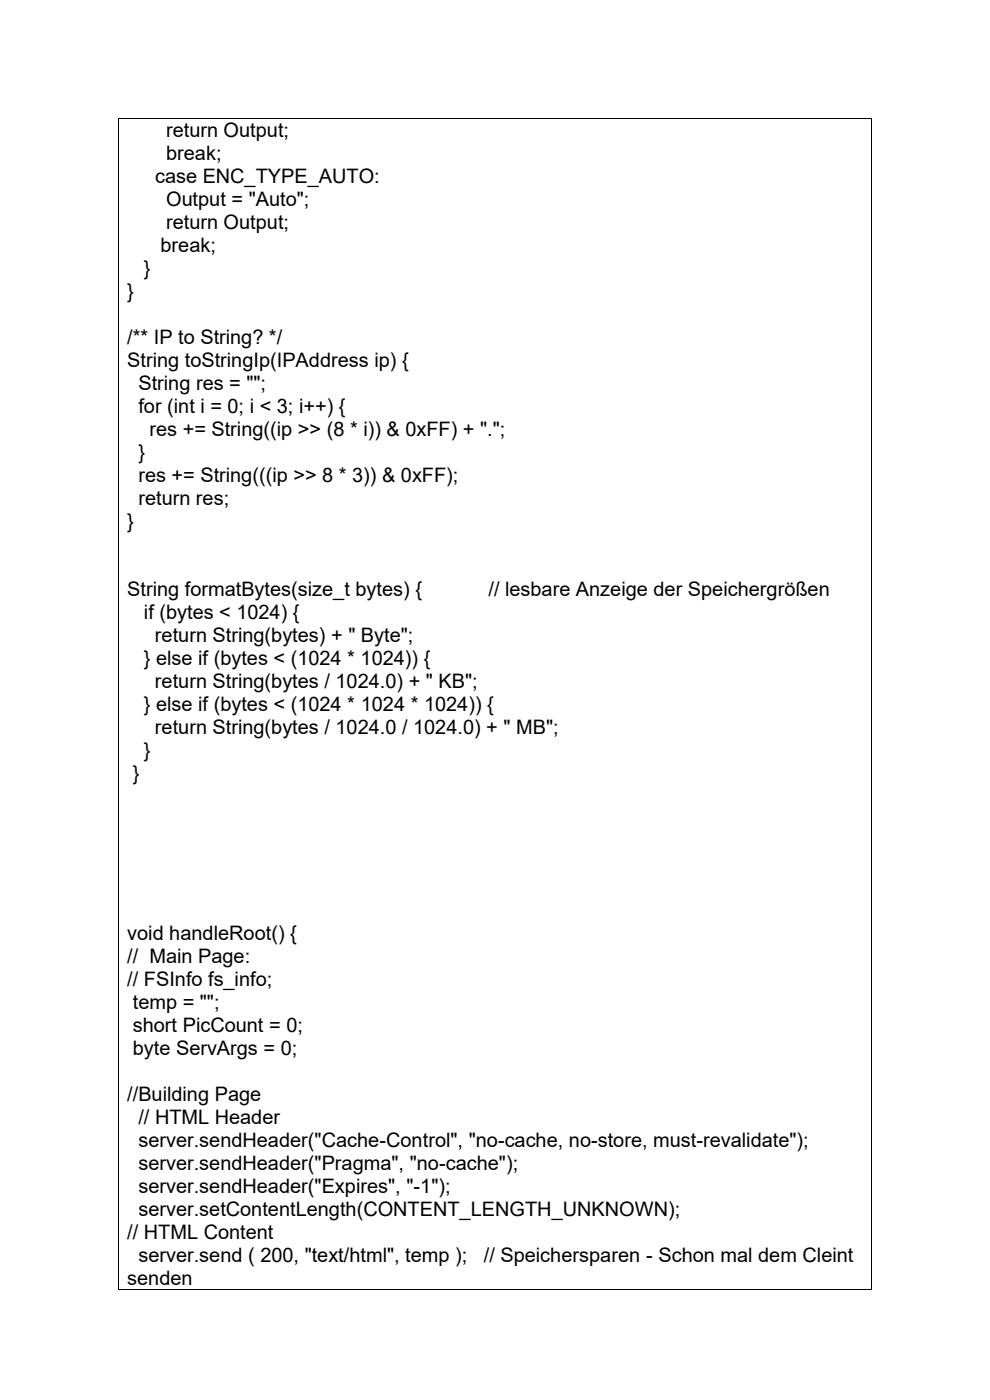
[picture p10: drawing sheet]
<svg xmlns="http://www.w3.org/2000/svg" width="210mm" height="297mm" viewBox="0 0 210 297" stroke-linecap="round" stroke-linejoin="round" font-family="sans-serif">
<defs><g id="words">
<g font-size="4.2">
<text x="35.2" y="29.1">return Output;</text>
<text x="35.2" y="34">break;</text>
<text x="32.9" y="38.9">case ENC_TYPE_AUTO:</text>
<text x="35.2" y="43.8">Output = &quot;Auto&quot;;</text>
<text x="34.1" y="53.5">break;</text>
<text x="35.2" y="48.6">return Output;</text>
<text x="30.5" y="58.4">}</text>
<text x="27" y="63.2">}</text>
<text x="27" y="73">/** IP to String? */</text>
<text x="27" y="77.8">String toStringIp(IPAddress ip) {</text>
<text x="29.4" y="82.7">String res = &quot;&quot;;</text>
<text x="29.4" y="87.6">for (int i = 0; i &lt; 3; i++) {</text>
<text x="31.7" y="92.4">res += String((ip &gt;&gt; (8 * i)) &amp; 0xFF) + &quot;.&quot;;</text>
<text x="29.4" y="97.3">}</text>
<text x="29.4" y="102.2">res += String(((ip &gt;&gt; 8 * 3)) &amp; 0xFF);</text>
<text x="29.4" y="107">return res;</text>
<text x="27" y="111.9">}</text>
<text x="27" y="126.5">String formatBytes(size_t bytes) {</text>
<text x="30.5" y="131.4">if (bytes &lt; 1024) {</text>
<text x="103.6" y="126.5">// lesbare Anzeige der Speichergrößen</text>
<text x="32.9" y="136.2">return String(bytes) + &quot; Byte&quot;;</text>
<text x="30.5" y="141.1">} else if (bytes &lt; (1024 * 1024)) {</text>
<text x="32.9" y="146">return String(bytes / 1024.0) + &quot; KB&quot;;</text>
<text x="30.5" y="150.9">} else if (bytes &lt; (1024 * 1024 * 1024)) {</text>
<text x="32.9" y="155.7">return String(bytes / 1024.0 / 1024.0) + &quot; MB&quot;;</text>
<text x="30.5" y="160.6">}</text>
<text x="28.2" y="165.5">}</text>
<text x="27" y="199.5">void handleRoot() {</text>
<text x="27" y="204.4">// Main Page:</text>
<text x="27" y="209.3">// FSInfo fs_info;</text>
<text x="28.2" y="214.1">temp = &quot;&quot;;</text>
<text x="28.2" y="219">short PicCount = 0;</text>
<text x="28.2" y="223.9">byte ServArgs = 0;</text>
<text x="27" y="233.6">//Building Page</text>
<text x="29.4" y="238.5">// HTML Header</text>
<text x="29.4" y="243.3">server.sendHeader(&quot;Cache-Control&quot;, &quot;no-cache, no-store, must-revalidate&quot;);</text>
<text x="29.4" y="248.2">server.sendHeader(&quot;Pragma&quot;, &quot;no-cache&quot;);</text>
<text x="29.4" y="253.1">server.sendHeader(&quot;Expires&quot;, &quot;-1&quot;);</text>
<text x="29.4" y="257.9">server.setContentLength(CONTENT_LENGTH_UNKNOWN);</text>
<text x="27" y="262.8">// HTML Content</text>
<text x="29.4" y="267.7">server.send ( 200, &quot;text/html&quot;, temp );</text>
<text x="102.6" y="267.7">// Speichersparen - Schon mal dem Cleint</text>
<text x="27" y="272.5">senden</text>
</g>
</g></defs>
<g fill="#000">
<path d="M25 25h.2v.2h-.2z" fill-rule="evenodd"/>
<path d="M25 25h.2v.2h-.2z" fill-rule="evenodd"/>
<path d="M184.8 25h.2v.2h-.2z" fill-rule="evenodd"/>
<path d="M184.8 25h.2v.2h-.2z" fill-rule="evenodd"/>
<path d="M25 273.5h.2v.1h-.2z" fill-rule="evenodd"/>
<path d="M25 273.5h.2v.1h-.2z" fill-rule="evenodd"/>
<path d="M184.8 273.5h.2v.1h-.2z" fill-rule="evenodd"/>
<path d="M184.8 273.5h.2v.1h-.2z" fill-rule="evenodd"/>
</g>
<path d="M25.1 25.2v248.3M25.2 25.1h159.6M184.9 25.2v248.3M25.2 273.5h159.6" fill="none" stroke="#000" stroke-width=".21"/>
<use href="#words"/>
</svg>
